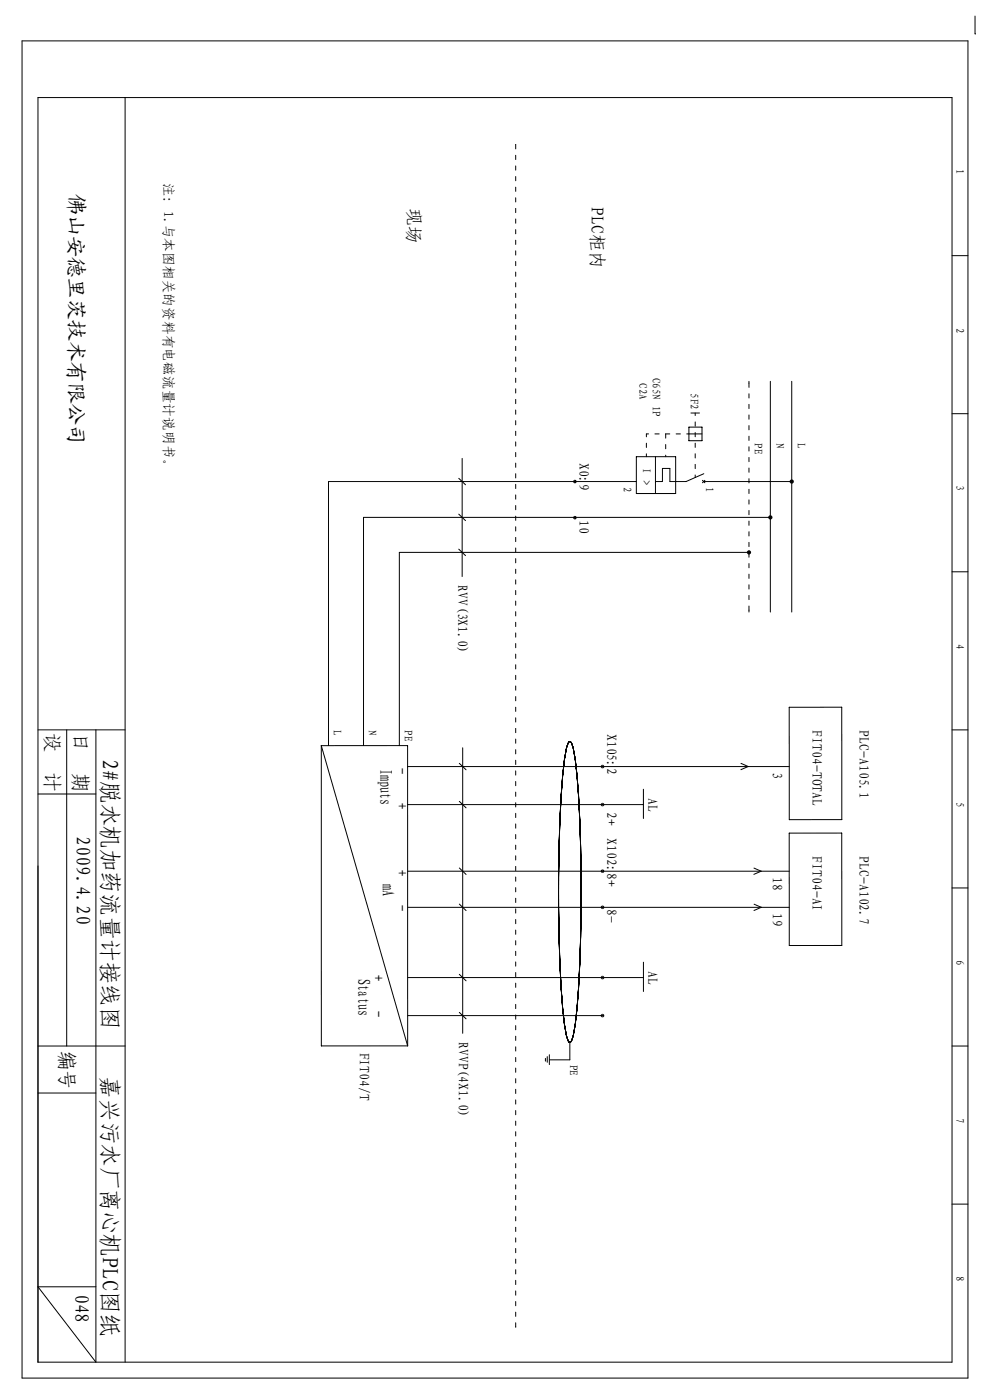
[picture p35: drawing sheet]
<svg xmlns="http://www.w3.org/2000/svg" width="210mm" height="297mm" viewBox="0 0 210 297" stroke-linecap="round" stroke-linejoin="round" font-family="sans-serif">
<defs><g id="words">
<g font-size="4.8">
<text x="21.7" y="160.9" transform="rotate(90 21.7 160.9)">2#脱水机加药流量计接线图</text>
<text x="21.7" y="228.4" transform="rotate(90 21.7 228.4)">嘉兴污水厂离心机PLC图纸</text>
</g>
<text font-size="4.5" x="14.6" y="41.2" transform="rotate(90 14.6 41.2)">佛山安德里茨技术有限公司</text>
<g font-size="4.2">
<text x="9.7" y="155.5" transform="rotate(90 9.7 155.5)">设</text>
<text x="15.6" y="155.6" transform="rotate(90 15.6 155.6)">日</text>
<text x="9.7" y="163.9" transform="rotate(90 9.7 163.9)">计</text>
<text x="15.6" y="164" transform="rotate(90 15.6 164)">期</text>
<text x="16.2" y="177.4" transform="rotate(90 16.2 177.4)">2009.4.20</text>
<text x="12.8" y="222.9" transform="rotate(90 12.8 222.9)">编号</text>
<text x="15.9" y="274.5" transform="rotate(90 15.9 274.5)">048</text>
</g>
<g font-size="3.7">
<text x="86.5" y="44.1" transform="rotate(90 86.5 44.1)">现场</text>
<text x="125.4" y="44" transform="rotate(90 125.4 44)">PLC柜内</text>
<text x="80.6" y="163.1" transform="rotate(90 80.6 163.1)">Imputs</text>
<text x="84" y="162.9" transform="rotate(90 84 162.9)">-</text>
<text x="84" y="170.4" transform="rotate(90 84 170.4)">+</text>
<text x="84" y="184.5" transform="rotate(90 84 184.5)">+</text>
<text x="81.1" y="187.5" transform="rotate(90 81.1 187.5)">mA</text>
<text x="84" y="192" transform="rotate(90 84 192)">-</text>
<text x="75.9" y="207.7" transform="rotate(90 75.9 207.7)">Status</text>
<text x="79" y="206.9" transform="rotate(90 79 206.9)">+</text>
<text x="79" y="214.4" transform="rotate(90 79 214.4)">-</text>
</g>
<g font-size="2.9">
<text x="34.7" y="38.9" transform="rotate(90 34.7 38.9)">注：1.与本图相关的资料有电磁流量计说明书。</text>
<text x="122.8" y="98.2" transform="rotate(90 122.8 98.2)">X0:9</text>
<text x="122.8" y="110.3" transform="rotate(90 122.8 110.3)">10</text>
<text x="97.1" y="124.1" transform="rotate(90 97.1 124.1)">RVV(3X1.0)</text>
<text x="128.7" y="155.7" transform="rotate(90 128.7 155.7)">X105:2</text>
<text x="172.2" y="155" transform="rotate(90 172.2 155)">FIT04-TOTAL</text>
<text x="182.2" y="155" transform="rotate(90 182.2 155)">PLC-A105.1</text>
<text x="163.8" y="163.8" transform="rotate(90 163.8 163.8)">3</text>
<text x="128.7" y="172.2" transform="rotate(90 128.7 172.2)">2+</text>
<text x="137.4" y="169.3" transform="rotate(90 137.4 169.3)">AL</text>
<text x="128.7" y="177.9" transform="rotate(90 128.7 177.9)">X102:8+</text>
<text x="172.2" y="181.7" transform="rotate(90 172.2 181.7)">FIT04-AI</text>
<text x="182.2" y="181.7" transform="rotate(90 182.2 181.7)">PLC-A102.7</text>
<text x="163.8" y="186" transform="rotate(90 163.8 186)">18</text>
<text x="128.7" y="192.9" transform="rotate(90 128.7 192.9)">8-</text>
<text x="163.8" y="193.7" transform="rotate(90 163.8 193.7)">19</text>
<text x="137.4" y="206" transform="rotate(90 137.4 206)">AL</text>
<text x="97.2" y="221" transform="rotate(90 97.2 221)">RVVP(4X1.0)</text>
<text x="76.2" y="223.3" transform="rotate(90 76.2 223.3)">FIT04/T</text>
</g>
<g font-size="2.4">
<text x="202.8" y="35.9" transform="rotate(90 202.8 35.9)">1</text>
<text x="202.8" y="69.5" transform="rotate(90 202.8 69.5)">2</text>
<text x="135.6" y="81.3" transform="rotate(90 135.6 81.3)">C2A</text>
<text x="138.4" y="80.2" transform="rotate(90 138.4 80.2)">C65N 1P</text>
<text x="146.5" y="83.4" transform="rotate(90 146.5 83.4)">5F2</text>
<text x="160.1" y="94.1" transform="rotate(90 160.1 94.1)">PE</text>
<text x="164.6" y="94.1" transform="rotate(90 164.6 94.1)">N</text>
<text x="169.1" y="94.1" transform="rotate(90 169.1 94.1)">L</text>
<text x="136.4" y="99.4" transform="rotate(90 136.4 99.4)">I &gt;</text>
<text x="132.2" y="103.3" transform="rotate(90 132.2 103.3)">2</text>
<text x="149.7" y="103.2" transform="rotate(90 149.7 103.2)">1</text>
<text x="202.8" y="102.9" transform="rotate(90 202.8 102.9)">3</text>
<text x="202.8" y="136.6" transform="rotate(90 202.8 136.6)">4</text>
<text x="70.7" y="154.9" transform="rotate(90 70.7 154.9)">L</text>
<text x="78.2" y="154.9" transform="rotate(90 78.2 154.9)">N</text>
<text x="85.8" y="154.9" transform="rotate(90 85.8 154.9)">PE</text>
<text x="202.8" y="170.1" transform="rotate(90 202.8 170.1)">5</text>
<text x="202.8" y="203.6" transform="rotate(90 202.8 203.6)">6</text>
<text x="120.8" y="225.9" transform="rotate(90 120.8 225.9)">PE</text>
<text x="202.8" y="237.2" transform="rotate(90 202.8 237.2)">7</text>
<text x="202.8" y="270.7" transform="rotate(90 202.8 270.7)">8</text>
</g>
</g></defs>
<g fill="none" stroke="#000" stroke-width=".21">
<path d="M4.7 8.7h200.6v283.7h-200.6zM206.8 3.4v3.8M8.1 20.7h193.8v268.3h-193.8zM26.5 20.7v268.3M109.4 30.7h.1M201.9 54.2h3.4M98 97.3v25M135 96.9h8.3v7.8h-8.3zM139 96.9v7.8M146.1 92.1h2.8M146.1 90.6h2.8v2.9h-2.8zM146.5 87.6h1.9"/>
<path d="M158.9 80.9v.4M163.4 80.9v49M167.9 80.9v49M201.9 87.8h3.4M97.3 116.5l1.4 1.4M97.3 109.1l1.4 1.4M97.3 101.5l1.4 1.4M135 102.2h-65.3v56M149 101.9l.5 .5M149.2 102.2h18.7M149.3 100.5l-3.8 1.7h-3.4v-2.8h-1.6v2.8h-1.5M149.5 101.9l-.5 .5"/>
<path d="M158.9 117.2h-74.2v41M163.4 109.8h-86.3v48.4M158.9 129.5v.4M201.9 121.3h3.4M8.1 154.9h18.4M14.1 154.9v67M20.3 154.9v134.1l-12.2-16h12.2M68.1 158.2l.1 63.7h18.3M68.1 158.2h18.3l.1 63.7M68.1 158.2l18.4 63.7M98.1 158.7v60.5M120.6 157.4l.3-.1a2.6 2.6 0 0 1 .8 2 205 205 0 0 1 1.6 29.9l-.1 2.9a195.3 195.3 0 0 1-1.5 27.1 2.6 2.6 0 0 1-.8 2 2.6 2.6 0 0 1-.9-2 205 205 0 0 1-1.5-30v-2.9a195.3 195.3 0 0 1 1.5-27z"/>
<path d="M167.4 150.1l11.1-.1v23.9h-11.1zM201.9 154.9h3.4M8.1 168.5h12.2M86.5 162.6h80.9M86.5 170.7h50M97.4 170l1.5 1.4M97.4 162l1.5 1.3M136.5 167.5v6.2M157.2 162l1.5 .6-1.6 .7M167.4 176.8h11.1v23.8h-11.1zM8.1 183.7v105.3M86.5 184.8h80.9"/>
<path d="M86.5 192.5h80.9M97.4 191.8l1.5 1.4M97.4 184.2l1.5 1.3M159.9 184.2l1.5 .6-1.5 .7M159.9 191.8l1.6 .7-1.6 .7M201.9 188.4h3.4M86.5 207.4h50M86.5 215.5h41.3M97.4 206.7l1.5 1.4M97.4 214.8l1.5 1.4M136.5 204.1v6.3M8.1 231.9h12.2"/>
<path d="M8.1 221.9h18.4M115.7 224.6v.5M116.1 224.2v1.2M116.5 223.8v2.1M120.9 221.2v3.7h-4.4M201.9 221.9h3.4M201.9 255.5h3.4M109.4 281.5v.1"/>
</g>
<g fill="#000">
<path d="M121.6 102l.3-.2v.7a.38 .38 0 0 1-.3-.5z" fill-rule="evenodd"/>
<path d="M121.9 101.8a.38 .38 0 0 1 .4 .4 .38 .38 0 0 1-.4 .3z" fill-rule="evenodd"/>
<path d="M121.7 109.5h.2v.7a.38 .38 0 0 1-.3-.3 .38 .38 0 0 1 .1-.4z" fill-rule="evenodd"/>
<path d="M121.9 109.5a.38 .38 0 0 1 .4 .3 .38 .38 0 0 1-.4 .4z" fill-rule="evenodd"/>
<path d="M158.6 116.8l.3-.1v.9a.45 .45 0 0 1-.5-.3 .45 .45 0 0 1 .2-.5z" fill-rule="evenodd"/>
<path d="M158.9 116.7a.45 .45 0 0 1 .4 .5 .45 .45 0 0 1-.4 .4z" fill-rule="evenodd"/>
<path d="M163.2 109.4l.2-.1v.9a.45 .45 0 0 1-.4-.3 .45 .45 0 0 1 .2-.5z" fill-rule="evenodd"/>
<path d="M163.4 109.3a.45 .45 0 0 1 .4 .5 .45 .45 0 0 1-.4 .4z" fill-rule="evenodd"/>
<path d="M167.7 101.8l.2-.1v.9a.45 .45 0 0 1-.4-.3 .45 .45 0 0 1 .2-.5z" fill-rule="evenodd"/>
<path d="M167.9 101.7a.45 .45 0 0 1 .5 .5 .45 .45 0 0 1-.5 .4z" fill-rule="evenodd"/>
<path d="M127.6 170.4l.2-.1v.8a.38 .38 0 0 1-.4-.3 .38 .38 0 0 1 .2-.4z" fill-rule="evenodd"/>
<path d="M127.8 170.3a.38 .38 0 0 1 .4 .4 .38 .38 0 0 1-.4 .4z" fill-rule="evenodd"/>
<path d="M127.5 162.5l.3-.2v.7a.38 .38 0 0 1-.3-.5z" fill-rule="evenodd"/>
<path d="M127.8 162.3a.38 .38 0 0 1 .4 .3 .38 .38 0 0 1-.4 .4z" fill-rule="evenodd"/>
<path d="M127.5 184.7l.3-.2v.7a.38 .38 0 0 1-.3-.5z" fill-rule="evenodd"/>
<path d="M127.8 184.5a.38 .38 0 0 1 .4 .3 .38 .38 0 0 1-.4 .4z" fill-rule="evenodd"/>
<path d="M127.6 192.2l.2-.1v.8a.38 .38 0 0 1-.4-.3 .38 .38 0 0 1 .2-.4z" fill-rule="evenodd"/>
<path d="M127.8 192.1a.38 .38 0 0 1 .4 .4 .38 .38 0 0 1-.4 .4z" fill-rule="evenodd"/>
<path d="M127.5 207.2l.3-.2v.8a.38 .38 0 0 1-.3-.6z" fill-rule="evenodd"/>
<path d="M127.8 207a.38 .38 0 0 1 .4 .4 .38 .38 0 0 1-.4 .4z" fill-rule="evenodd"/>
<path d="M127.6 215.2l.2-.1v.8a.38 .38 0 0 1-.4-.3 .38 .38 0 0 1 .2-.4z" fill-rule="evenodd"/>
<path d="M127.8 215.1a.38 .38 0 0 1 .4 .4 .38 .38 0 0 1-.4 .4z" fill-rule="evenodd"/>
</g>
<path d="M109.4 30.7v250.9M141.2 92.1v4.8" fill="none" stroke="#000" stroke-width=".21" stroke-dasharray=".9 1.4"/>
<path d="M146.1 92.1h-9M147.4 101.3v-13.7" fill="none" stroke="#000" stroke-width=".21" stroke-dasharray=".9 1.4" stroke-dashoffset=".4"/>
<path d="M137.1 92.1v4.8" fill="none" stroke="#000" stroke-width=".21" stroke-dasharray=".9 1.4" stroke-dashoffset=".3"/>
<path d="M158.9 80.9v49" fill="none" stroke="#000" stroke-width=".21" stroke-dasharray=".9 1.4" stroke-dashoffset="-.4"/>
<use href="#words"/>
</svg>
